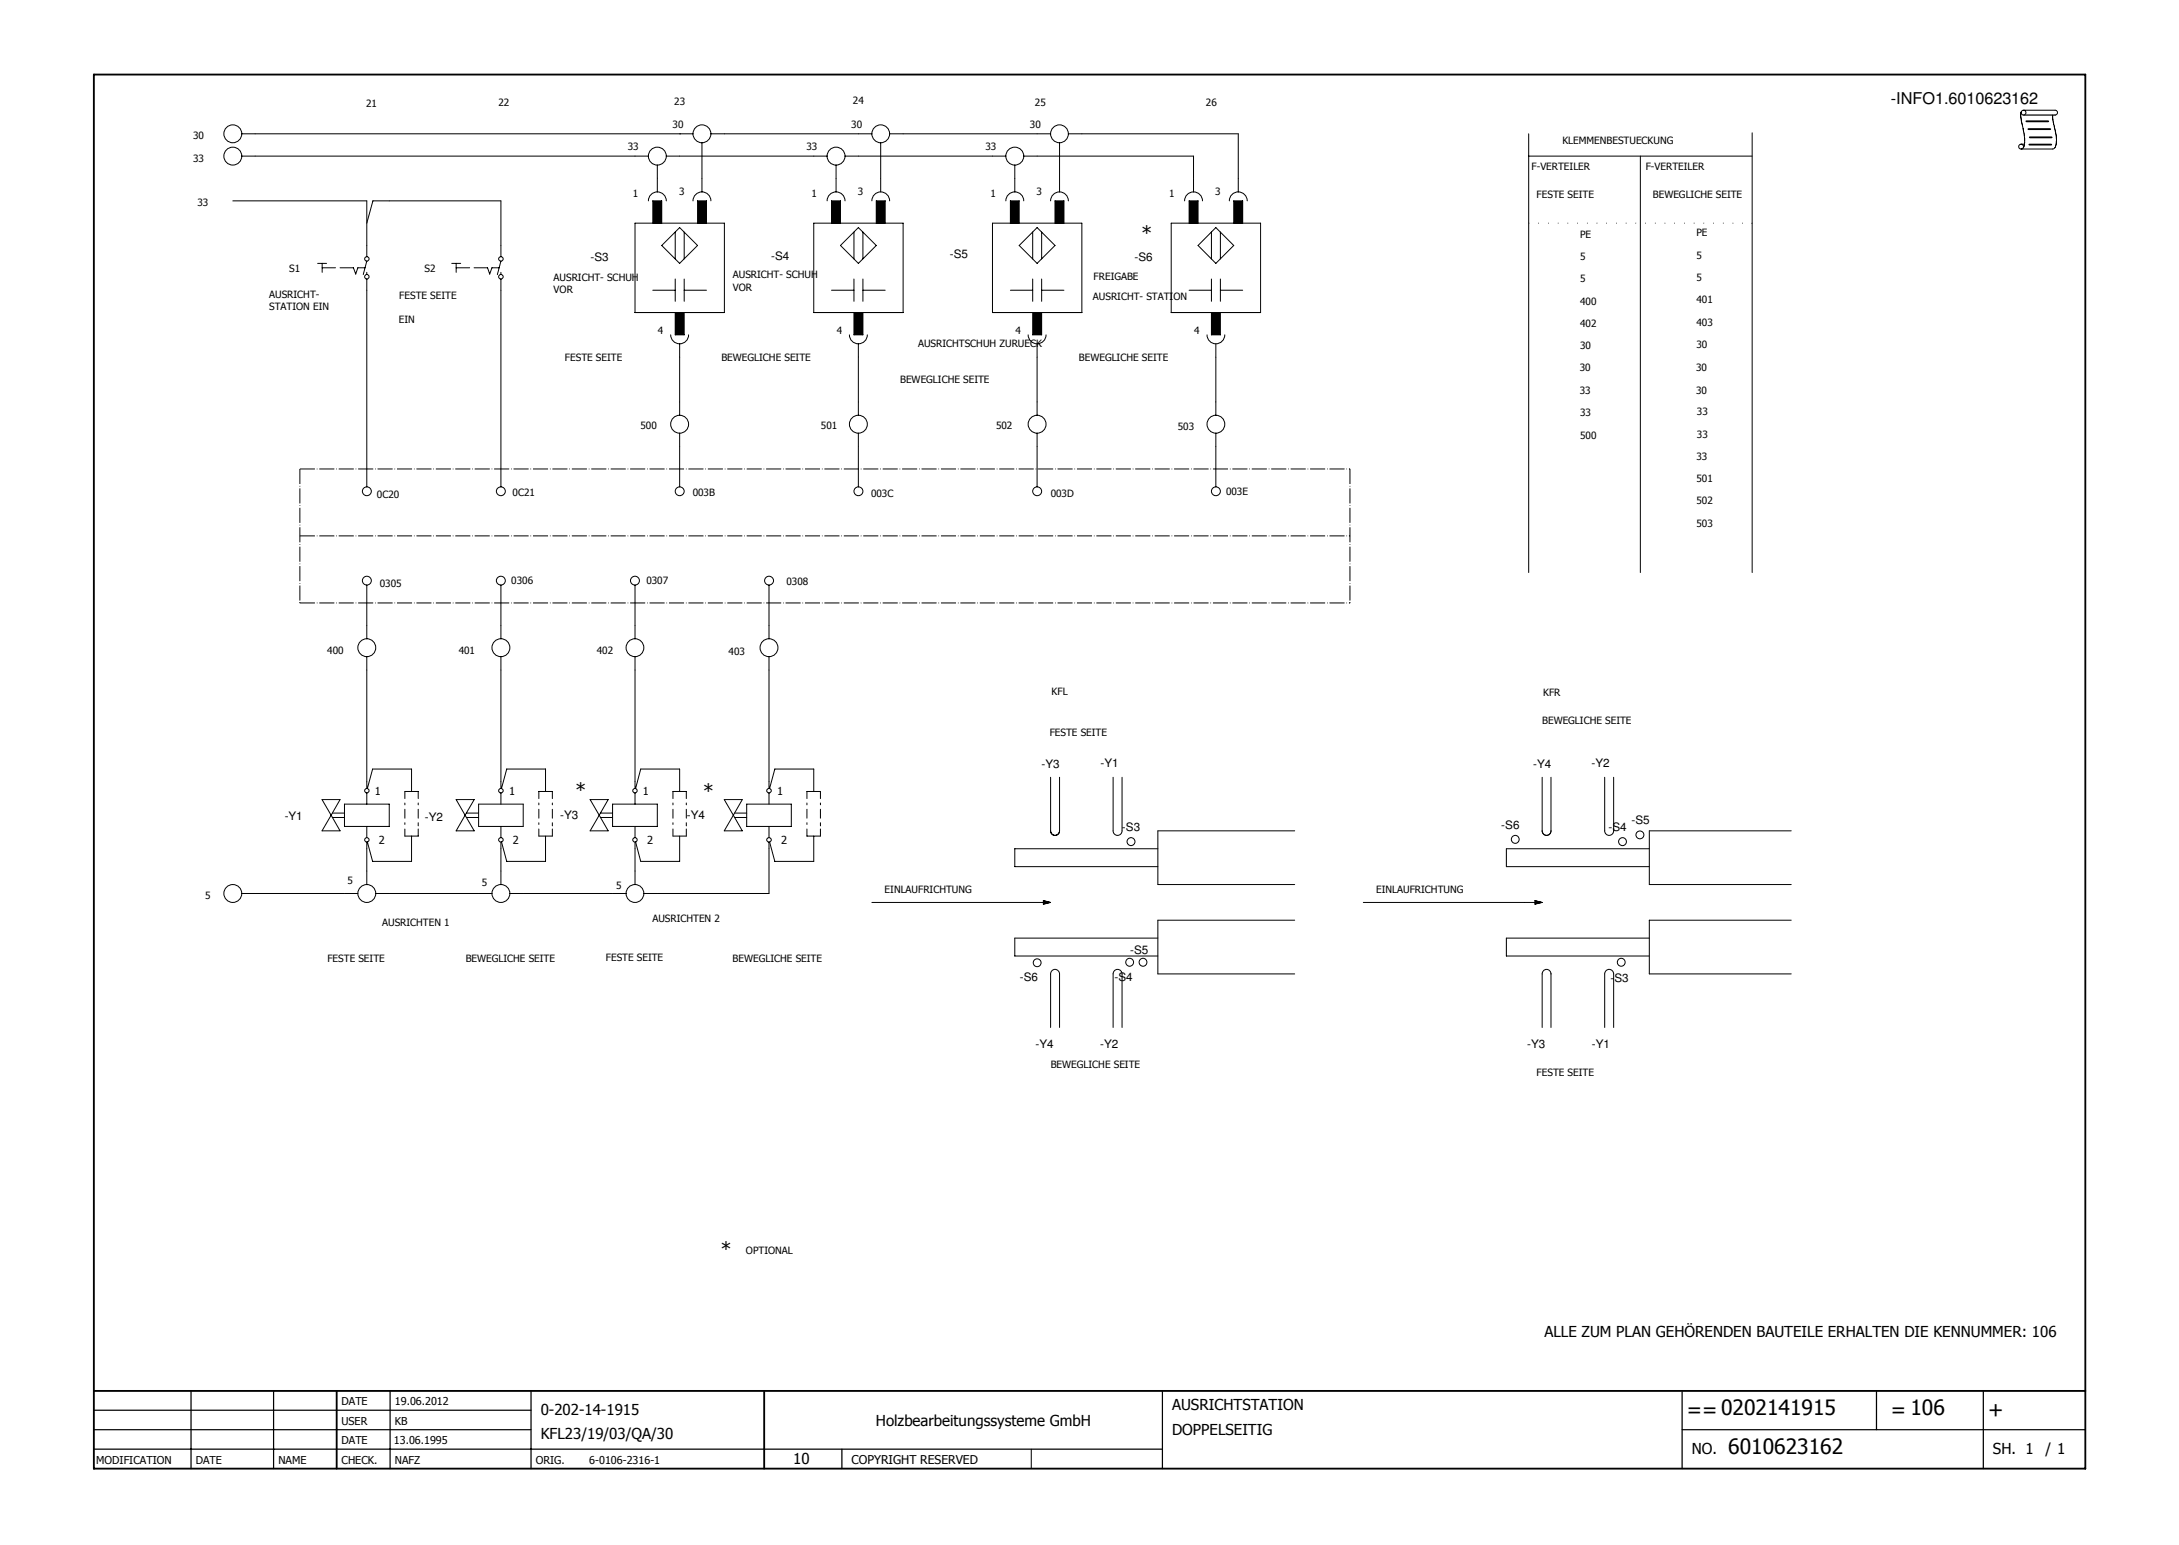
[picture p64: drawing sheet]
<svg xmlns="http://www.w3.org/2000/svg" width="297mm" height="211mm" viewBox="0 0 297 211" stroke-linecap="round" stroke-linejoin="round" font-family="sans-serif">
<defs><g id="words">
<g font-size="2.9">
<text x="230" y="193.2">==0202141915</text>
<text x="257.8" y="193.2">= 106</text>
<text x="271" y="193.2">+</text>
<text x="235.6" y="198.2">6010623162</text>
</g>
<g font-size="2.6">
<text x="155.6" y="32.6">*</text>
<text x="78.5" y="108.7">*</text>
<text x="95.9" y="108.8">*</text>
<text x="98.2" y="171.2">*</text>
</g>
<text font-size="2.2" x="257.8" y="14.2">-INFO1.6010623162</text>
<g font-size="2.1">
<text x="210.5" y="182.3">ALLE ZUM PLAN GEHÖRENDEN BAUTEILE ERHALTEN DIE KENNUMMER: 106</text>
<text x="73.7" y="192.9">0-202-14-1915</text>
<text x="73.7" y="196.2">KFL23/19/03/QA/30</text>
<text x="119.4" y="194.4">Holzbearbeitungssysteme GmbH</text>
<text x="159.8" y="192.2">AUSRICHTSTATION</text>
<text x="159.8" y="195.5">DOPPELSEITIG</text>
<text x="108.1" y="199.5">10</text>
<text x="230.6" y="198.2">NO.</text>
<text x="271.7" y="198.2">SH. 1</text>
<text x="278.8" y="198.2">/ 1</text>
</g>
<text font-size="1.7" x="116.1" y="199.5">COPYRIGHT RESERVED</text>
<g font-size="1.6">
<text x="80.5" y="35.5">-S3</text>
<text x="105.1" y="35.4">-S4</text>
<text x="129.5" y="35.2">-S5</text>
<text x="154.6" y="35.5">-S6</text>
<text x="142" y="104.7">-Y3</text>
<text x="150" y="104.5">-Y1</text>
<text x="209" y="104.7">-Y4</text>
<text x="216.9" y="104.6">-Y2</text>
<text x="38.8" y="111.8">-Y1</text>
<text x="57.9" y="112">-Y2</text>
<text x="76.4" y="111.6">-Y3</text>
<text x="93.6" y="111.7">-Y4</text>
<text x="152.9" y="113.3">-S3</text>
<text x="204.6" y="113">-S6</text>
<text x="219.3" y="113.3">-S4</text>
<text x="222.4" y="112.4">-S5</text>
<text x="154.1" y="130">-S5</text>
<text x="139" y="133.7">-S6</text>
<text x="151.9" y="133.8">-S4</text>
<text x="219.5" y="133.9">-S3</text>
<text x="141.2" y="142.9">-Y4</text>
<text x="150" y="142.9">-Y2</text>
<text x="208.2" y="142.9">-Y3</text>
<text x="217" y="142.9">-Y1</text>
</g>
<g font-size="1.5">
<text x="51.1" y="108.4">1</text>
<text x="69.4" y="108.4">1</text>
<text x="87.7" y="108.4">1</text>
<text x="105.9" y="108.4">1</text>
<text x="51.6" y="115">2</text>
<text x="69.9" y="115">2</text>
<text x="88.2" y="115">2</text>
<text x="106.5" y="115">2</text>
<text x="46.6" y="191.6">DATE</text>
<text x="53.8" y="191.6">19.06.2012</text>
<text x="46.6" y="194.2">USER</text>
<text x="46.6" y="196.9">DATE</text>
<text x="53.7" y="196.9">13.06.1995</text>
<text x="53.8" y="194.2">KB</text>
<text x="13.1" y="199.5">MODIFICATION</text>
<text x="26.7" y="199.5">DATE</text>
<text x="38" y="199.5">NAME</text>
<text x="46.6" y="199.5">CHECK.</text>
<text x="53.8" y="199.5">NAFZ</text>
<text x="73" y="199.5">ORIG.</text>
<text x="80.3" y="199.5">6-0106-2316-1</text>
</g>
<g font-size="1.4">
<text x="49.9" y="14.6">21</text>
<text x="68" y="14.4">22</text>
<text x="91.7" y="17.4">30</text>
<text x="91.9" y="14.4">23</text>
<text x="116" y="17.4">30</text>
<text x="116.3" y="14.2">24</text>
<text x="140.4" y="17.4">30</text>
<text x="141.1" y="14.5">25</text>
<text x="164.4" y="14.5">26</text>
<text x="26.3" y="19">30</text>
<text x="26.3" y="22">33</text>
<text x="85.6" y="20.5">33</text>
<text x="109.9" y="20.5">33</text>
<text x="134.3" y="20.5">33</text>
<text x="208.8" y="23.2">F-VERTEILER</text>
<text x="213" y="19.7">KLEMMENBESTUECKUNG</text>
<text x="224.3" y="23.2">F-VERTEILER</text>
<text x="26.9" y="28.1">33</text>
<text x="86.3" y="26.9">1</text>
<text x="92.6" y="26.6">3</text>
<text x="110.6" y="26.9">1</text>
<text x="116.9" y="26.6">3</text>
<text x="135" y="26.9">1</text>
<text x="141.3" y="26.6">3</text>
<text x="159.4" y="26.9">1</text>
<text x="165.7" y="26.6">3</text>
<text x="209.5" y="27">FESTE SEITE</text>
<text x="225.3" y="27">BEWEGLICHE SEITE</text>
<text x="215.4" y="32.4">PE</text>
<text x="215.4" y="35.4">5</text>
<text x="231.3" y="32.2">PE</text>
<text x="231.3" y="35.3">5</text>
<text x="36.7" y="40.6">AUSRICHT-</text>
<text x="39.4" y="37">S1</text>
<text x="54.4" y="40.8">FESTE SEITE</text>
<text x="57.9" y="37">S2</text>
<text x="75.5" y="38.3">AUSRICHT- SCHUH</text>
<text x="75.5" y="40">VOR</text>
<text x="99.9" y="38">AUSRICHT- SCHUH</text>
<text x="99.9" y="39.6">VOR</text>
<text x="149" y="40.9">AUSRICHT- STATION</text>
<text x="149.1" y="38.2">FREIGABE</text>
<text x="215.4" y="38.5">5</text>
<text x="215.4" y="41.5">400</text>
<text x="231.3" y="38.3">5</text>
<text x="231.3" y="41.4">401</text>
<text x="36.7" y="42.3">STATION EIN</text>
<text x="54.4" y="44.1">EIN</text>
<text x="89.7" y="45.5">4</text>
<text x="114.1" y="45.5">4</text>
<text x="125.1" y="47.4">AUSRICHTSCHUH ZURUECK</text>
<text x="138.4" y="45.5">4</text>
<text x="162.8" y="45.5">4</text>
<text x="215.4" y="44.6">402</text>
<text x="215.4" y="47.6">30</text>
<text x="231.3" y="44.4">403</text>
<text x="231.3" y="47.4">30</text>
<text x="77" y="49.2">FESTE SEITE</text>
<text x="98.3" y="49.2">BEWEGLICHE SEITE</text>
<text x="122.7" y="52.3">BEWEGLICHE SEITE</text>
<text x="147.1" y="49.2">BEWEGLICHE SEITE</text>
<text x="215.3" y="53.8">33</text>
<text x="215.3" y="50.6">30</text>
<text x="231.2" y="50.6">30</text>
<text x="231.2" y="53.7">30</text>
<text x="87.3" y="58.5">500</text>
<text x="111.9" y="58.4">501</text>
<text x="135.8" y="58.5">502</text>
<text x="160.6" y="58.7">503</text>
<text x="215.4" y="56.8">33</text>
<text x="215.4" y="59.8">500</text>
<text x="231.3" y="56.6">33</text>
<text x="231.3" y="59.6">33</text>
<text x="231.3" y="62.7">33</text>
<text x="231.3" y="65.7">501</text>
<text x="51.4" y="67.9">0C20</text>
<text x="69.9" y="67.6">0C21</text>
<text x="94.4" y="67.6">003B</text>
<text x="118.7" y="67.7">003C</text>
<text x="143.2" y="67.8">003D</text>
<text x="167.1" y="67.5">003E</text>
<text x="231.3" y="68.8">502</text>
<text x="231.3" y="71.8">503</text>
<text x="51.8" y="80">0305</text>
<text x="69.7" y="79.6">0306</text>
<text x="88.1" y="79.6">0307</text>
<text x="107.2" y="79.7">0308</text>
<text x="44.6" y="89.2">400</text>
<text x="62.5" y="89.1">401</text>
<text x="81.4" y="89.1">402</text>
<text x="99.3" y="89.3">403</text>
<text x="143.4" y="94.8">KFL</text>
<text x="210.4" y="94.9">KFR</text>
<text x="143.1" y="100.3">FESTE SEITE</text>
<text x="210.2" y="98.7">BEWEGLICHE SEITE</text>
<text x="28" y="122.5">5</text>
<text x="47.4" y="120.5">5</text>
<text x="65.7" y="120.7">5</text>
<text x="84" y="121.1">5</text>
<text x="88.9" y="125.7">AUSRICHTEN 2</text>
<text x="120.6" y="121.8">EINLAUFRICHTUNG</text>
<text x="187.6" y="121.8">EINLAUFRICHTUNG</text>
<text x="44.6" y="131.1">FESTE SEITE</text>
<text x="52.1" y="126.3">AUSRICHTEN 1</text>
<text x="63.5" y="131.2">BEWEGLICHE SEITE</text>
<text x="82.6" y="131.1">FESTE SEITE</text>
<text x="99.9" y="131.2">BEWEGLICHE SEITE</text>
<text x="143.2" y="145.6">BEWEGLICHE SEITE</text>
<text x="209.5" y="146.7">FESTE SEITE</text>
<text x="101.7" y="171">OPTIONAL</text>
</g>
</g></defs>
<path d="M203 10l-190.4 190.4M12.7 112.2l125.9 88.2" fill="none" stroke="#fff" stroke-width=".14"/>
<path d="M12.8 10.2h271.5v190h-271.5zM12.8 189.6h271.5M45.9 189.6v10.6M104.2 189.6v10.6" fill="none" stroke="#010101" stroke-width=".25"/>
<g fill="none" stroke="#010101" stroke-width=".17">
<path d="M12.8 194.9h59.6M12.8 192.2h59.6M12.8 197.5h145.7M26 189.6v10.6M37.3 189.6v10.6M53.2 189.6v10.6M72.4 189.6v10.6M114.8 197.5v2.7M158.5 189.6v10.6M229.3 194.9h55M229.3 189.6v10.6M255.8 189.6v5.3"/>
<path d="M270.4 189.6v10.6"/>
</g>
<g fill="none" stroke="#010101" stroke-width=".14">
<path d="M117 18.2h1.9M120.1 19.5v1.8M121.3 18.2h1.8M141.4 18.2h1.8M144.4 19.5v1.8M145.6 18.2h1.9M31.7 27.4h18.3M86.6 30.4h12.1v12.2h-12.1zM86.6 21.3h1.8M89 39.6h3M89.6 22.5v1.8M90.2 33.5l2.4-2.5 2.5 2.5-2.5 2.4z"/>
<path d="M90.8 21.3h1.8M92 31.6v3.7M92 38v3.1M93.3 39.6h3M93.3 31.6v3.7M93.3 38v3.1M110.9 30.4h12.2v12.2h-12.2zM110.9 21.3h1.9M113.4 39.6h3M114 22.5v1.8M114.6 33.5l2.4-2.5 2.5 2.5-2.5 2.4zM115.2 21.3h1.8"/>
<path d="M116.4 31.6v3.7M116.4 38v3.1M117.6 39.6h3.1M117.6 31.6v3.7M117.6 38v3.1M135.3 30.4h12.2v12.2h-12.2zM137.7 39.6h3.1M138.9 33.5l2.5-2.5 2.4 2.5-2.4 2.4zM140.8 31.6v3.7M140.8 38v3.1M142 39.6h3M142 31.6v3.7"/>
<path d="M142 38v3.1M159.7 30.4h12.1v12.2h-12.1zM162.1 39.6h3M165.1 31.6v3.7M165.1 38v3.1M165.7 31l2.5 2.5-2.5 2.4-2.4-2.4zM166.4 39.6h3M166.4 31.6v3.7M166.4 38v3.1M153 106v7.3a.61 .61 0 0 1-.7 .6 .61 .61 0 0 1-.6-.6M34.8 121.8h12.2M151.7 140.1v-7.3a.61 .61 0 0 1 .6-.7 .61 .61 0 0 1 .7 .7v7.3"/>
<path d="M140.6 197.5v2.7"/>
<circle cx="120.1" cy="18.2" r="1.22"/>
<circle cx="144.4" cy="18.2" r="1.21"/>
<circle cx="89.6" cy="21.3" r="1.22"/>
<circle cx="114" cy="21.3" r="1.22"/>
<circle cx="154.2" cy="114.7" r=".54"/>
<circle cx="154" cy="131.2" r=".54"/>
</g>
<path d="M40.9 63.9h143.1" fill="none" stroke="#010101" stroke-width=".14" stroke-dasharray="2.1 .3 .1 .3" stroke-linecap="butt"/>
<path d="M183.9 63.9h.2l-.2 .1z" fill="#010101"/>
<g fill="none" stroke="#010101" stroke-width=".14">
<path d="M135.3 21.3h1.8M138.3 22.5v1.8M139.6 21.3h1.8"/>
<circle cx="138.3" cy="21.3" r="1.22"/>
<circle cx="155.8" cy="131.2" r=".54"/>
</g>
<path d="M40.9 63.9v18.3" fill="none" stroke="#010101" stroke-width=".14" stroke-dasharray="2.1 .3 .1 .3" stroke-linecap="butt"/>
<path d="M40.8 82.1h.1v.1z" fill="#010101"/>
<g fill="none" stroke="#010101" stroke-width=".14">
<path d="M33 18.2h1.8M157.8 113.3h18.7"/>
<circle cx="31.7" cy="18.2" r="1.22"/>
</g>
<path d="M40.9 73.1h143.1" fill="none" stroke="#010101" stroke-width=".14" stroke-dasharray="2.1 .3 .1 .3" stroke-linecap="butt"/>
<path d="M183.9 73l.2 .1h-.2z" fill="#010101"/>
<path d="M89 27.4h1.2v3h-1.2zM157.8 113.3v7.3" fill="none" stroke="#010101" stroke-width=".14"/>
<path d="M89 27.4h1.2v3h-1.2z" fill="#010101"/>
<path d="M88.4 27.4a1.22 1.22 0 0 1 1.2-1.2 1.22 1.22 0 0 1 1.2 1.2M89.6 24.3v1.9" fill="none" stroke="#010101" stroke-width=".14"/>
<path d="M40.9 82.2h143.1" fill="none" stroke="#010101" stroke-width=".14" stroke-dasharray="2.1 .3 .1 .3" stroke-linecap="butt"/>
<path d="M183.9 82.2h.2h-.2z" fill="#010101"/>
<path d="M95.1 27.4h1.2v3h-1.2z" fill="none" stroke="#010101" stroke-width=".14"/>
<path d="M95.1 27.4h1.2v3h-1.2z" fill="#010101"/>
<path d="M94.5 27.4a1.22 1.22 0 0 1 1.2-1.2 1.22 1.22 0 0 1 1.2 1.2M95.7 24.3v1.9M112.8 27.4a1.22 1.22 0 0 1 1.2-1.2 1.22 1.22 0 0 1 1.2 1.2M113.4 27.4h1.2v3h-1.2zM114 24.3v1.9M157.8 120.6h18.7" fill="none" stroke="#010101" stroke-width=".14"/>
<path d="M113.4 27.4h1.2v3h-1.2z" fill="#010101"/>
<path d="M119.5 27.4h1.2v3h-1.2zM120.1 24.3v1.9M176.5 125.4h-18.7v7.4" fill="none" stroke="#010101" stroke-width=".14"/>
<path d="M119.5 27.4h1.2v3h-1.2z" fill="#010101"/>
<path d="M118.9 27.4a1.21 1.21 0 0 1 1.2-1.2 1.21 1.21 0 0 1 1.2 1.2M137.1 27.4a1.22 1.22 0 0 1 1.2-1.2 1.22 1.22 0 0 1 1.3 1.2M137.7 27.4h1.2v3h-1.2zM138.3 24.3v1.9M138.3 127.9h19.5" fill="none" stroke="#010101" stroke-width=".14"/>
<path d="M137.7 27.4h1.2v3h-1.2z" fill="#010101"/>
<path d="M143.2 27.4a1.21 1.21 0 0 1 1.2-1.2 1.21 1.21 0 0 1 1.2 1.2M143.8 27.4h1.2v3h-1.2zM144.4 24.3v1.9" fill="none" stroke="#010101" stroke-width=".14"/>
<path d="M143.8 27.4h1.2v3h-1.2z" fill="#010101"/>
<path d="M161.5 27.4a1.22 1.22 0 0 1 1.2-1.2 1.22 1.22 0 0 1 1.2 1.2M162.1 27.4h1.2v3h-1.2zM162.7 24.3v1.9M157.8 132.8h18.7" fill="none" stroke="#010101" stroke-width=".14"/>
<path d="M162.1 27.4h1.2v3h-1.2z" fill="#010101"/>
<path d="M50 27.4v6.1M168.2 27.4h1.2v3h-1.2z" fill="none" stroke="#010101" stroke-width=".14"/>
<path d="M168.2 27.4h1.2v3h-1.2z" fill="#010101"/>
<path d="M50 39.6v24.3M162.7 21.3v3M167.6 27.4a1.22 1.22 0 0 1 1.2-1.2 1.22 1.22 0 0 1 1.2 1.2M168.8 24.3v1.9M165.1 42.6h1.3v3h-1.3zM165.7 46.9v1.8M50 82.2v3.1" fill="none" stroke="#010101" stroke-width=".14"/>
<path d="M165.1 42.6h1.3v3h-1.3z" fill="#010101"/>
<path d="M140.8 42.6h1.2v3h-1.2zM141.4 46.9v1.8M164.5 45.6a1.21 1.21 0 0 0 1.3 1.3 1.21 1.21 0 0 0 1.2-1.3M50 91.3v15.3" fill="none" stroke="#010101" stroke-width=".14"/>
<path d="M140.8 42.6h1.2v3h-1.2z" fill="#010101"/>
<path d="M115.8 45.6a1.22 1.22 0 0 0 1.2 1.3 1.22 1.22 0 0 0 1.2-1.3M116.4 42.6h1.2v3h-1.2zM117 46.9v1.8M140.2 45.6a1.22 1.22 0 0 0 1.2 1.3 1.22 1.22 0 0 0 1.2-1.3M50 115.7v3" fill="none" stroke="#010101" stroke-width=".14"/>
<path d="M116.4 42.6h1.2v3h-1.2z" fill="#010101"/>
<path d="M92 42.6h1.3v3h-1.3z" fill="none" stroke="#010101" stroke-width=".14"/>
<path d="M92 42.6h1.3v3h-1.3z" fill="#010101"/>
<g fill="none" stroke="#010101" stroke-width=".14">
<path d="M147.5 18.2h21.3v6.1M53.1 27.4h15.2M91.4 45.6a1.22 1.22 0 0 0 1.2 1.3 1.22 1.22 0 0 0 1.3-1.3M92.6 46.9v1.8M165.7 48.7v6.1M165.7 60.9v3M53.1 121.8h12.1M207.8 123h1.4M209.2 122.8l1 .2-1 .3zM209.4 122.8v.4M209.5 122.8v.4M209.6 122.9v.3"/>
<path d="M209.7 122.9v.2M209.9 122.9v.2M210 122.9v.2M210.1 123h.1"/>
</g>
<path d="M184 63.9v18.3" fill="none" stroke="#010101" stroke-width=".14" stroke-dasharray="2.1 .3 .1 .3" stroke-linecap="butt"/>
<path d="M184 82.1h.1l-.1 .1z" fill="#010101"/>
<g fill="none" stroke="#010101" stroke-width=".14">
<path d="M208.4 18.2v59.8M68.3 27.4v6.1M68.3 39.6v24.3M208.4 21.3h30.5M68.3 82.2v3.1M68.3 91.3v15.3M68.3 115.7v3M224.8 115.7h-19.5v2.4h19.5M185.8 123h22M205.3 127.9v2.4h19.5"/>
<circle cx="206.6" cy="114.4" r=".54"/>
</g>
<path d="M208.4 30.4h30.5" fill="none" stroke="#010101" stroke-width=".14" stroke-dasharray=".1 1.2 .1 1.2" stroke-linecap="butt"/>
<path d="M238.7 30.4h.2l-.2 .1z" fill="#010101"/>
<g fill="none" stroke="#010101" stroke-width=".14">
<path d="M34.8 18.2h59.7M95.7 19.5v4.8M96.9 18.2h20.1M123.1 18.2h18.3M238.9 18.1v59.9M275.5 15.3a6.9 6.9 0 0 0 .3 2.4v.2a3.6 3.6 0 0 1 0 2.2M275.5 19.7h.5M275.8 15h4.3a.33 .33 0 0 1 .4 .4 .33 .33 0 0 1-.4 .3M279.8 15.7l.2 1.2a5.3 5.3 0 0 1 .1 3.2l-.3 .2h-4.3M33 21.3h53.6M43.3 35.9h1.2M43.9 36.5h1.8"/>
<path d="M43.9 35.9v1.2M46.4 36.5h1.8l.3 .9 .3-.9h1M50 33.5v1.5M50 37.1v.3M50 38v1.6M50 35.6l-.5 1.8M53.1 27.4h-2.3l-.8 3M61.6 35.9h1.2M62.2 36.5h1.8M62.2 35.9v1.2M64.6 36.5h1.9l.3 .9 .3-.9h.9M68.3 33.5v1.5"/>
<path d="M68.3 37.1v.3M68.3 38v1.6M68.3 35.6l-.5 1.8M92.6 21.3h18.3M117 21.3h18.3M120.1 21.3v3M141.4 21.3h21.3M144.4 21.3v3M223.6 21.3v56.7M92.6 48.7v7.9M92.6 59v7.4M117 48.7v7.9"/>
<path d="M117 59v7.4M141.4 48.7v7.9M141.4 59v7.4M165.7 54.8v1.8M165.7 59v1.9M50 63.9v2.5M50 79.8v2.4M68.3 63.9v2.5M68.3 79.8v2.4M86.6 79.8v7.3M104.8 79.8v7.3M165.7 63.9v2.5"/>
<path d="M50 85.3v1.8M50 89.5v1.8M68.3 85.3v1.8M68.3 89.5v1.8M86.6 89.5v18M104.8 89.5v18M43.9 109h2.5l-1.3 2.1zM45.1 111.1l1.3 2.2h-2.5zM45.3 111.4h1.7M45.3 110.8h1.7M47 109.6h6.1v3.1h-6.1zM50 106.6v.9"/>
<path d="M50 108.1v1.5M50 112.7v1.5M50 114.8v.9M50 118.7v1.9M50.1 107.5l.7-2.7h5.3v3.1M55.2 108.9v-1h1.8v1M55.2 109.5v.2M55.2 110.3v1.2M55.2 112.2v.2M55.2 113v1h1.8v-1M56.1 114v3.4h-5.3l-.7-2.6M57 109.5v.2"/>
<path d="M57 110.3v1.2M57 112.2v.4M62.2 109h2.4l-1.2 2.1zM63.4 111.1l1.2 2.2h-2.4zM63.6 111.4h1.6M63.6 110.8h1.6M65.2 109.6h6.1v3.1h-6.1zM68.3 106.6v.9M68.3 108.1v1.5M68.3 112.7v1.5M68.3 114.8v.9M68.3 118.7v1.9"/>
<path d="M68.4 107.5l.7-2.7h5.3v3.1M73.5 113v1h1.8v-1M73.5 108.9v-1h1.8v1M73.5 109.5v.2M73.5 110.3v1.2M73.5 112.2v.2M74.4 114v3.4h-5.3l-.7-2.6M75.3 109.5v.2M75.3 110.3v1.2M75.3 112.2v.4M80.4 109h2.5l-1.2 2.1zM81.7 111.1l1.2 2.2h-2.5z"/>
<path d="M81.9 111.4h1.6M81.9 110.8h1.6M83.5 109.6h6.1v3.1h-6.1zM86.6 108.1v1.5M86.6 112.7v1.5M86.6 114.8v5.8M86.6 107.5l.7-2.7h5.3v3.1M91.7 113v1h1.9v-1M91.7 108.9v-1h1.9v1M91.7 109.5v.2M91.7 110.3v1.2M91.7 112.2v.2"/>
<path d="M92.6 114v3.4h-5.3l-.7-2.6M93.6 109.5v.2M93.6 110.3v1.2M93.6 112.2v.4M98.7 109h2.5l-1.2 2.1zM100 111.1l1.2 2.2h-2.5zM100.1 111.4h1.7M100.1 110.8h1.7M101.8 109.6h6.1v3.1h-6.1zM104.8 114.8v7h-17M104.8 108.1v1.5M104.8 112.7v1.5"/>
<path d="M104.9 107.5l.7-2.7h5.3v3.1M110 113v1h1.8v-1M110 108.9v-1h1.8v1M110 109.5v.2M110 110.3v1.2M110 112.2v.2M110.9 114v3.4h-5.3l-.7-2.6M111.8 109.5v.2M111.8 110.3v1.2M111.8 112.2v.4M143.2 106v7.3a.61 .61 0 0 0 .6 .6 .61 .61 0 0 0 .6-.6v-7.3M151.7 106v7.3"/>
<path d="M157.8 115.7h-19.5v2.4h19.5M210.2 106v7.3a.6 .6 0 0 0 .6 .6 .6 .6 0 0 0 .6-.6v-7.3M218.7 106v7.3a.61 .61 0 0 0 .7 .6 .61 .61 0 0 0 .6-.6v-7.3M244.2 113.3h-19.4v7.3h19.4M33 121.8h1.8M47 121.8h1.8M51.2 121.8h1.9M65.2 121.8h1.9M69.5 121.8h15.8M118.9 123h23.3M138.3 127.9v2.4h19.5M142.2 122.8l1 .2-1 .3z"/>
<path d="M142.4 122.8v.4M142.5 122.8v.4M142.6 122.9v.3M142.7 122.9v.2M142.8 122.9v.2M143 122.9v.2M143.1 123h.1M205.3 127.9h19.5M244.2 125.4h-19.4v7.4h19.4M143.2 140.1v-7.3a.61 .61 0 0 1 .6-.7 .61 .61 0 0 1 .6 .7v7.3M210.2 140.1v-7.3a.6 .6 0 0 1 .6-.7 .6 .6 0 0 1 .6 .7v7.3M218.7 140.1v-7.3a.61 .61 0 0 1 .7-.7 .61 .61 0 0 1 .6 .7v7.3"/>
<circle cx="95.7" cy="18.2" r="1.22"/>
<circle cx="275.5" cy="20" r=".33"/>
<circle cx="275.8" cy="15.4" r=".33"/>
<circle cx="31.7" cy="21.3" r="1.22"/>
<circle cx="50" cy="37.7" r=".31"/>
<circle cx="50" cy="35.3" r=".3"/>
<circle cx="68.3" cy="37.7" r=".31"/>
<circle cx="68.3" cy="35.3" r=".31"/>
<circle cx="92.6" cy="57.8" r="1.22"/>
<circle cx="117" cy="57.8" r="1.22"/>
<circle cx="141.4" cy="57.8" r="1.22"/>
<circle cx="165.7" cy="57.8" r="1.22"/>
<circle cx="50" cy="67" r=".61"/>
<circle cx="50" cy="79.2" r=".61"/>
<circle cx="68.3" cy="67" r=".6"/>
<circle cx="68.3" cy="79.2" r=".6"/>
<circle cx="86.6" cy="79.2" r=".61"/>
<circle cx="92.7" cy="67" r=".61"/>
<circle cx="104.8" cy="79.2" r=".61"/>
<circle cx="117" cy="67" r=".61"/>
<circle cx="141.4" cy="67" r=".61"/>
<circle cx="165.8" cy="67" r=".61"/>
<circle cx="50" cy="88.3" r="1.22"/>
<circle cx="68.3" cy="88.3" r="1.22"/>
<circle cx="86.6" cy="88.3" r="1.22"/>
<circle cx="104.8" cy="88.3" r="1.22"/>
<circle cx="50" cy="107.8" r=".3"/>
<circle cx="50" cy="114.5" r=".3"/>
<circle cx="68.3" cy="107.8" r=".31"/>
<circle cx="68.3" cy="114.5" r=".31"/>
<circle cx="86.6" cy="107.8" r=".3"/>
<circle cx="86.6" cy="114.5" r=".3"/>
<circle cx="104.8" cy="107.8" r=".31"/>
<circle cx="104.8" cy="114.5" r=".31"/>
<circle cx="221.2" cy="114.7" r=".54"/>
<circle cx="223.6" cy="113.8" r=".54"/>
<circle cx="31.7" cy="121.8" r="1.22"/>
<circle cx="50" cy="121.8" r="1.22"/>
<circle cx="68.3" cy="121.8" r="1.22"/>
<circle cx="86.6" cy="121.8" r="1.21"/>
<circle cx="141.4" cy="131.2" r=".54"/>
<circle cx="221" cy="131.2" r=".54"/>
</g>
<path d="M275.9 15.7h4.3" fill="none" stroke="#010101" stroke-width=".17"/>
<path d="M276.2 16.5h3M276.5 17.6h3M276.6 19.7h3M276.7 18.7h3" fill="none" stroke="#010101" stroke-width=".25"/>
<use href="#words"/>
</svg>
